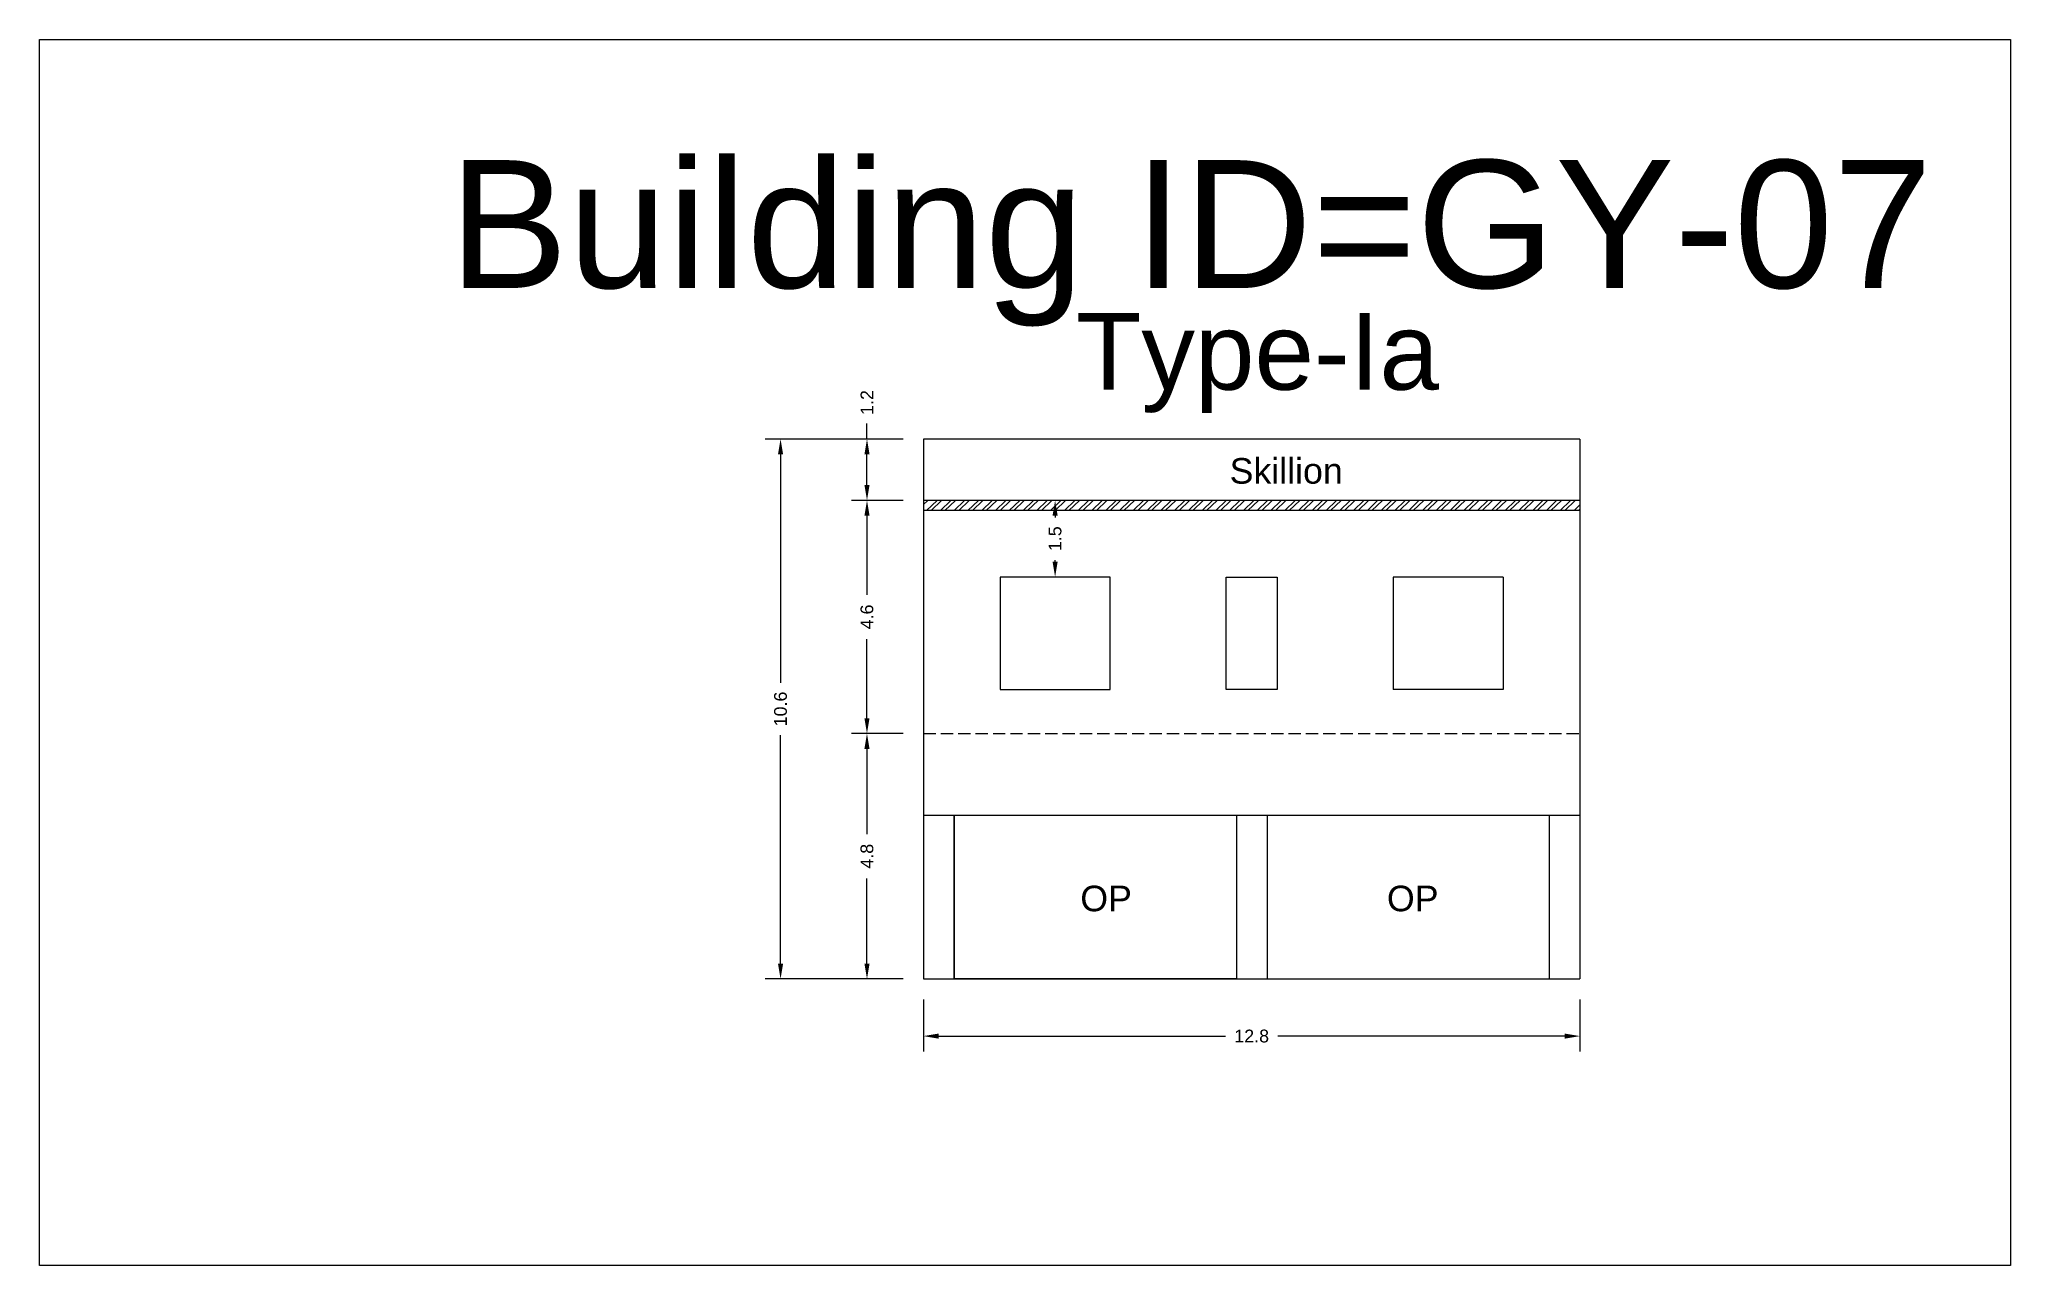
# Model space of a CAD drawing. Header units: metres. Extents: x 3416649 to 3417076, y -6712857 to -6712690.
# Drawn here: x 3416927.57 to 3416966.13, y -6712714.06 to -6712690.08 of the extents above; entities that cross this region are included whole.
import ezdxf

# ---------------------------------------------------------------- set-up
doc = ezdxf.new("R2010")
doc.units = ezdxf.units.M
doc.linetypes.add('ACAD_ISO02W100', pattern=[15, 12, -3])
doc.layers.add('Dotted', color=7, linetype='ACAD_ISO02W100', plot=False)
doc.styles.get("Standard").update_dxf_attribs({"font": 'arial.ttf'})
doc.dimstyles.new('ISO-25', dxfattribs={"dimtxt": 0.25, "dimasz": 0.3, "dimexe": 0.3, "dimexo": 0.4, "dimgap": 0.2, "dimtad": 0, "dimdec": 1, "dimdsep": 46, "dimtxsty": 'Standard', "dimcen": 2.5, "dimadec": 0, "dimazin": 0, "dimtfac": 1, "dimtdec": 1, "dimtmove": 0, "dimatfit": 3, "dimfxl": 1, "dimarcsym": 0})

# ---------------------------------------------------------------- blocks, each defined once
blk = doc.blocks.new('*D48')
at = {"color": 0, "lineweight": -2, "transparency": 16777216}
for p, q in [((3416944.465, -6712703.657), (3416943.46, -6712703.657)), ((3416943.76, -6712703.957), (3416943.76, -6712705.624)), ((3416943.76, -6712708.157), (3416943.76, -6712706.49)), ((3416944.465, -6712708.457), (3416943.46, -6712708.457))]:
    blk.add_line(p, q, dxfattribs=at)
at = {"color": 0, "transparency": 16777216}
for points in [[(3416943.71, -6712703.957), (3416943.81, -6712703.957), (3416943.76, -6712703.657)], [(3416943.71, -6712708.157), (3416943.81, -6712708.157), (3416943.76, -6712708.457)]]:
    blk.add_solid(points, dxfattribs=at)
at = {"layer": 'Defpoints', "color": 0, "transparency": 16777216}
for p in [(3416943.76, -6712703.657), (3416944.865, -6712703.657), (3416944.865, -6712708.457)]:
    blk.add_point(p, dxfattribs=at)
at = {"color": 0, "transparency": 16777216, "insert": (3416943.76, -6712706.057), "char_height": 0.25, "attachment_point": 5, "rotation": 90}
blk.add_mtext('4.8', dxfattribs=at)
blk = doc.blocks.new('*D49')
at = {"color": 0, "lineweight": -2, "transparency": 16777216}
for p, q in [((3416944.465, -6712699.097), (3416943.46, -6712699.097)), ((3416943.76, -6712699.397), (3416943.76, -6712700.945)), ((3416943.76, -6712703.357), (3416943.76, -6712701.81)), ((3416944.465, -6712703.657), (3416943.46, -6712703.657))]:
    blk.add_line(p, q, dxfattribs=at)
at = {"color": 0, "transparency": 16777216}
for points in [[(3416943.71, -6712699.397), (3416943.81, -6712699.397), (3416943.76, -6712699.097)], [(3416943.71, -6712703.357), (3416943.81, -6712703.357), (3416943.76, -6712703.657)]]:
    blk.add_solid(points, dxfattribs=at)
at = {"layer": 'Defpoints', "color": 0, "transparency": 16777216}
for p in [(3416943.76, -6712699.097), (3416944.865, -6712699.097), (3416944.865, -6712703.657)]:
    blk.add_point(p, dxfattribs=at)
at = {"color": 0, "transparency": 16777216, "insert": (3416943.76, -6712701.377), "char_height": 0.25, "attachment_point": 5, "rotation": 90}
blk.add_mtext('4.6', dxfattribs=at)
blk = doc.blocks.new('*D50')
at = {"color": 0, "lineweight": -2, "transparency": 16777216}
for p, q in [((3416943.76, -6712697.897), (3416943.76, -6712697.597)), ((3416944.465, -6712697.897), (3416943.46, -6712697.897)), ((3416943.76, -6712698.797), (3416943.76, -6712698.197)), ((3416944.465, -6712699.097), (3416943.46, -6712699.097))]:
    blk.add_line(p, q, dxfattribs=at)
at = {"color": 0, "transparency": 16777216}
for points in [[(3416943.71, -6712698.197), (3416943.81, -6712698.197), (3416943.76, -6712697.897)], [(3416943.71, -6712698.797), (3416943.81, -6712698.797), (3416943.76, -6712699.097)]]:
    blk.add_solid(points, dxfattribs=at)
at = {"layer": 'Defpoints', "color": 0, "transparency": 16777216}
for p in [(3416943.76, -6712697.897), (3416944.865, -6712697.897), (3416944.865, -6712699.097)]:
    blk.add_point(p, dxfattribs=at)
at = {"color": 0, "transparency": 16777216, "insert": (3416943.76, -6712697.183), "char_height": 0.25, "attachment_point": 5, "rotation": 90}
blk.add_mtext('1.2', dxfattribs=at)
blk = doc.blocks.new('*D51')
at = {"color": 0, "lineweight": -2, "transparency": 16777216}
for p, q in [((3416944.465, -6712697.897), (3416941.769, -6712697.897)), ((3416942.069, -6712698.197), (3416942.069, -6712702.664)), ((3416942.069, -6712708.157), (3416942.069, -6712703.69)), ((3416944.465, -6712708.457), (3416941.769, -6712708.457))]:
    blk.add_line(p, q, dxfattribs=at)
at = {"color": 0, "transparency": 16777216}
for points in [[(3416942.019, -6712698.197), (3416942.119, -6712698.197), (3416942.069, -6712697.897)], [(3416942.019, -6712708.157), (3416942.119, -6712708.157), (3416942.069, -6712708.457)]]:
    blk.add_solid(points, dxfattribs=at)
at = {"layer": 'Defpoints', "color": 0, "transparency": 16777216}
for p in [(3416942.069, -6712697.897), (3416944.865, -6712697.897), (3416944.865, -6712708.457)]:
    blk.add_point(p, dxfattribs=at)
at = {"color": 0, "transparency": 16777216, "insert": (3416942.069, -6712703.177), "char_height": 0.25, "attachment_point": 5, "rotation": 90}
blk.add_mtext('10.6', dxfattribs=at)
blk = doc.blocks.new('*D52')
at = {"color": 0, "lineweight": -2, "transparency": 16777216}
for p, q in [((3416944.865, -6712708.857), (3416944.865, -6712709.875)), ((3416957.705, -6712708.857), (3416957.705, -6712709.875)), ((3416945.165, -6712709.575), (3416950.772, -6712709.575)), ((3416957.405, -6712709.575), (3416951.798, -6712709.575))]:
    blk.add_line(p, q, dxfattribs=at)
at = {"color": 0, "transparency": 16777216}
for points in [[(3416945.165, -6712709.525), (3416945.165, -6712709.625), (3416944.865, -6712709.575)], [(3416957.405, -6712709.525), (3416957.405, -6712709.625), (3416957.705, -6712709.575)]]:
    blk.add_solid(points, dxfattribs=at)
at = {"layer": 'Defpoints', "color": 0, "transparency": 16777216}
for p in [(3416944.865, -6712708.457), (3416957.705, -6712708.457), (3416957.705, -6712709.575)]:
    blk.add_point(p, dxfattribs=at)
at = {"color": 0, "transparency": 16777216, "insert": (3416951.285, -6712709.575), "char_height": 0.25, "attachment_point": 5}
blk.add_mtext('12.8', dxfattribs=at)
blk = doc.blocks.new('*D53')
at = {"color": 0, "lineweight": -2, "transparency": 16777216}
for p, q in [((3416947.84, -6712699.097), (3416947.74, -6712699.097)), ((3416947.44, -6712699.397), (3416947.44, -6712699.43)), ((3416947.44, -6712700.297), (3416947.44, -6712700.264)), ((3416947.84, -6712700.597), (3416947.74, -6712700.597))]:
    blk.add_line(p, q, dxfattribs=at)
at = {"color": 0, "transparency": 16777216}
for points in [[(3416947.39, -6712699.397), (3416947.49, -6712699.397), (3416947.44, -6712699.097)], [(3416947.39, -6712700.297), (3416947.49, -6712700.297), (3416947.44, -6712700.597)]]:
    blk.add_solid(points, dxfattribs=at)
at = {"layer": 'Defpoints', "color": 0, "transparency": 16777216}
for p in [(3416947.44, -6712699.097), (3416947.44, -6712699.097), (3416947.44, -6712700.597)]:
    blk.add_point(p, dxfattribs=at)
at = {"color": 0, "transparency": 16777216, "insert": (3416947.44, -6712699.847), "char_height": 0.25, "attachment_point": 5, "rotation": 90}
blk.add_mtext('1.5', dxfattribs=at)

msp = doc.modelspace()

# ---------------------------------------------------------------- hatches: boundary and pattern name
h = msp.add_hatch()
h.set_pattern_fill('ANSI32', color=256, scale=0.02)
h.set_pattern_definition([(45, (-44.40636, 1.74743), (-0.134703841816, 0.134703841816), []), (45, (-44.31656, 1.74743), (-0.134703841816, 0.134703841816), [])])
h.paths.add_polyline_path([(3416944.865, -6712699.097), (3416944.865, -6712699.297), (3416957.705, -6712699.297), (3416957.705, -6712699.097)])

# ---------------------------------------------------------------- linework, layer by layer
for points in [[(3416927.572, -6712690.082), (3416966.13, -6712690.082), (3416966.13, -6712714.063), (3416927.572, -6712714.063)], [(3416946.365, -6712702.797), (3416948.515, -6712702.797), (3416948.515, -6712700.597), (3416946.365, -6712700.597)], [(3416951.785, -6712702.797), (3416950.785, -6712702.797), (3416950.785, -6712700.597), (3416951.785, -6712700.597)], [(3416945.465, -6712705.257), (3416950.985, -6712705.257), (3416950.985, -6712708.457), (3416945.465, -6712708.457)]]:
    msp.add_lwpolyline(points, close=True)
for points in [[(3416957.705, -6712697.897), (3416944.865, -6712697.897)], [(3416944.865, -6712697.897), (3416944.865, -6712708.457)], [(3416957.705, -6712697.897), (3416957.705, -6712708.457)], [(3416957.705, -6712699.097), (3416944.865, -6712699.097)], [(3416957.705, -6712699.297), (3416944.865, -6712699.297)], [(3416956.205, -6712700.597), (3416954.055, -6712700.597)], [(3416954.055, -6712700.597), (3416954.055, -6712702.797)], [(3416956.205, -6712700.597), (3416956.205, -6712702.797)], [(3416956.205, -6712702.797), (3416954.055, -6712702.797)], [(3416944.865, -6712705.257), (3416957.705, -6712705.257)], [(3416945.465, -6712705.257), (3416945.465, -6712708.457)], [(3416950.985, -6712705.257), (3416950.985, -6712708.457)], [(3416951.585, -6712705.257), (3416951.585, -6712708.457)], [(3416957.105, -6712705.257), (3416957.105, -6712708.457)], [(3416944.865, -6712708.457), (3416957.705, -6712708.457)]]:
    msp.add_lwpolyline(points)
at = {"layer": 'Dotted', "ltscale": 0.02}
msp.add_lwpolyline([(3416944.865, -6712703.657), (3416957.705, -6712703.657)], dxfattribs=at)

# ---------------------------------------------------------------- texts
at = {"attachment_point": 1}
for s, width, heights, insert, char_height in [('Building ID=GY-07', 67.86454, [0.517], (3416935.582, -6712692.443), 2.5), ('Type-Ia ', 9.99112, [0.517], (3416947.847, -6712695.433), 1.5), ('Skillion', 1.17554, [0], (3416950.854, -6712698.27), 0.5), ('OP', 1.17554, [0], (3416947.933, -6712706.633), 0.5), ('OP', 1.17554, [0], (3416953.931, -6712706.633), 0.5)]:
    msp.add_mtext_dynamic_manual_height_columns(s, width=width, gutter_width=12.5, heights=heights, dxfattribs=dict(at, insert=insert, char_height=char_height))

# ---------------------------------------------------------------- dimensions: what is measured, and where the dimension line sits
for base, p1, p2, picture, middle in [((3416943.76, -6712697.897), (3416944.865, -6712699.097), (3416944.865, -6712697.897), '*D50', (3416943.76, -6712697.183)), ((3416942.069, -6712697.897), (3416944.865, -6712708.457), (3416944.865, -6712697.897), '*D51', (3416942.069, -6712703.177)), ((3416943.76, -6712699.097), (3416944.865, -6712703.657), (3416944.865, -6712699.097), '*D49', (3416943.76, -6712701.377)), ((3416943.76, -6712703.657), (3416944.865, -6712708.457), (3416944.865, -6712703.657), '*D48', (3416943.76, -6712706.057))]:
    dim = msp.add_linear_dim(base=base, p1=p1, p2=p2, angle=90, dimstyle='ISO-25')
    dim.commit()
    dim.dimension.update_dxf_attribs({"geometry": picture, "text_midpoint": middle})
dim = msp.add_linear_dim(base=(3416947.44, -6712699.097), p1=(3416947.44, -6712700.597), p2=(3416947.44, -6712699.097), angle=90, dimstyle='ISO-25')
dim.commit()
dim.dimension.update_dxf_attribs({"geometry": '*D53', "text_midpoint": (3416947.44, -6712699.847), "dimtype": 160})
dim = msp.add_linear_dim(base=(3416957.705, -6712709.575), p1=(3416944.865, -6712708.457), p2=(3416957.705, -6712708.457), dimstyle='ISO-25')
dim.commit()
dim.dimension.update_dxf_attribs({"geometry": '*D52', "text_midpoint": (3416951.285, -6712709.575)})

doc.saveas('drawing.dxf')
